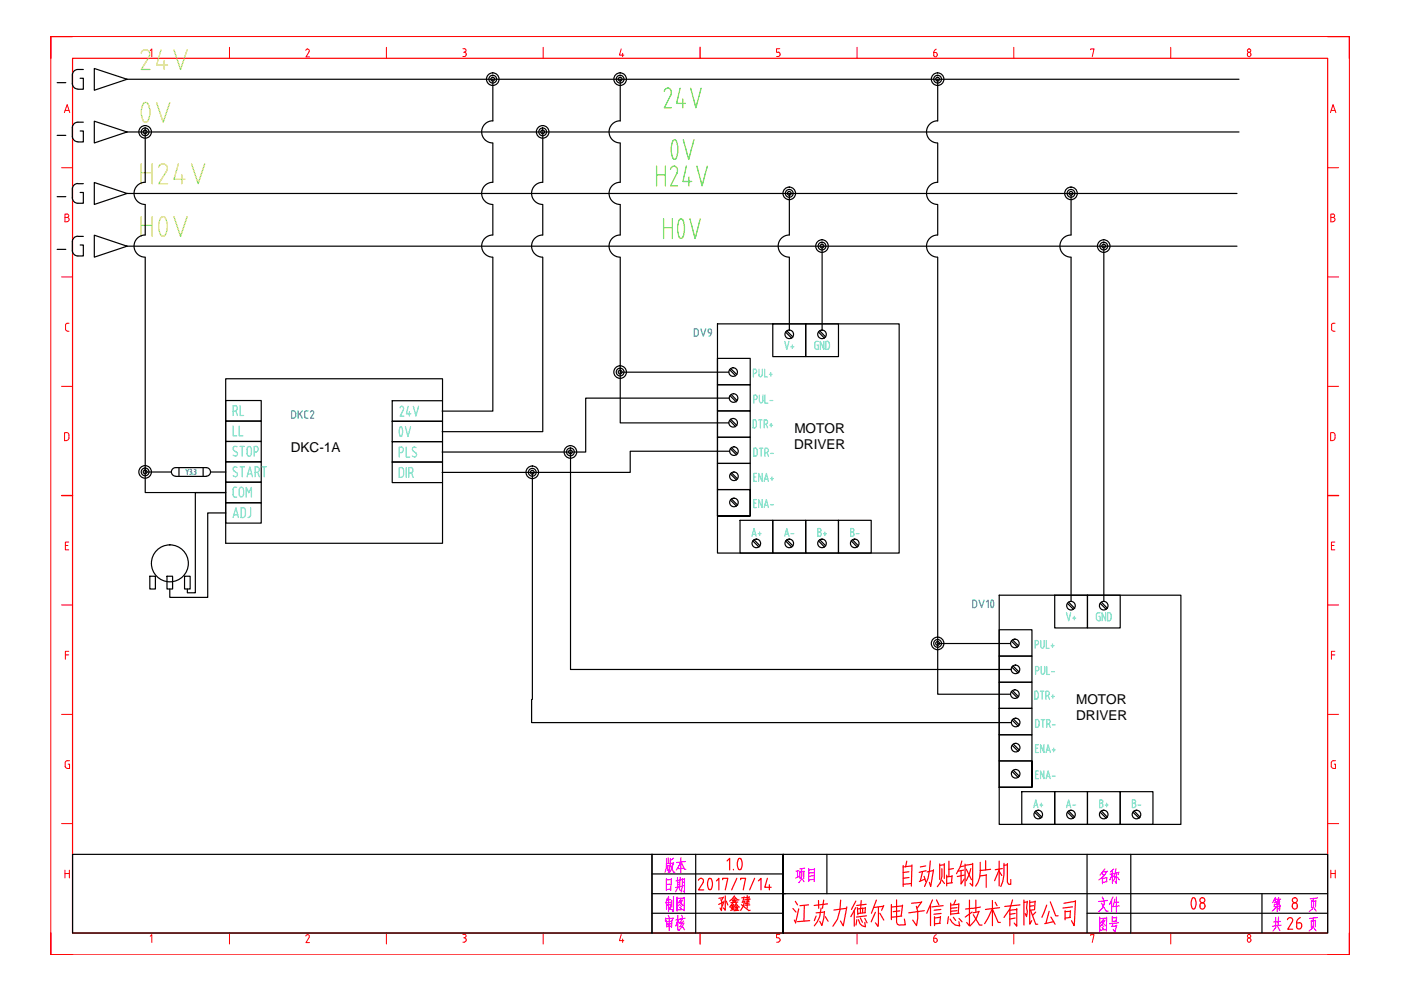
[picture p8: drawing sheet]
<svg xmlns="http://www.w3.org/2000/svg" width="297mm" height="210mm" viewBox="0 0 297 210" stroke-linecap="round" stroke-linejoin="round" font-family="sans-serif">
<defs><g id="words">
<g font-size="2.9">
<text x="61.7" y="95.8">DKC-1A</text>
<text x="168.4" y="95.2">DRIVER</text>
<text x="168.4" y="91.7">MOTOR</text>
<text x="228.1" y="149.3">MOTOR</text>
<text x="228.1" y="152.7">DRIVER</text>
</g>
</g></defs>
<!-- layer: AE_BOR -->
<path d="M15.4 7.7h-4.6v4.7M148.4 10v2.4M281.5 7.7h4.6v4.7M13.1 105.1h2.3M281.5 105.1h2.3M10.8 197.8v4.6h4.6M148.4 197.8v2.4M286.1 197.8v4.6h-4.6" fill="none" stroke="#f00" stroke-width=".3"/>
<path d="M15.4 12.4h266.1v185.4h-266.1z" fill="none" stroke="#f00" stroke-width=".25"/>
<g fill="none" stroke="#f00" stroke-width=".21">
<path d="M10.8 7.7h275.3v194.7h-275.3zM31.8 10.8l.4-.4v1.6M48.7 10v2.4M64.8 10.7a.38 .38 0 0 1 .6-.3 .38 .38 0 0 1 .1 .6M65.5 11l-.6 1.1h.7M81.9 10v2.4M98.1 10.3h.4a.36 .36 0 0 1 .3 .4 .36 .36 0 0 1-.3 .3l.3 .4M98.3 11.1h.2M98.8 11.6l-.2 .3-.5 .1M98.9 11.4v.2M115.2 10v2.4M131.7 10.4l-.4 1.3h1"/>
<path d="M132 11.3v.7M165 11l.4 .4M165.3 10.3h-.7v.8h.4M165.4 11.6l-.2 .3-.6 .1M165.4 11.4v.2M181.7 10v2.4M198 11.1v.6a.36 .36 0 0 0 .3 .4 .36 .36 0 0 0 .4-.4M198 11.1l.5 .1 .2 .3M198.5 10.4l-.4 .3-.1 .4M198.7 11.5v.2M214.9 10v2.4M231.2 10.5v-.1h.8l-.4 1.6"/>
<path d="M248.2 10v2.4M265.2 11.5a.36 .36 0 0 0-.4-.4 .36 .36 0 0 0-.3 .4 .41 .41 0 0 0 .1 .4 .41 .41 0 0 0 .4 .1l.2-.3M265.2 11.5v.2M13.1 35.6h2.3M13.6 23.9l.6-1.7 .6 1.7M13.8 23.4h.8M281.5 35.6h2.3M282.1 23.9l.5-1.7 .6 1.7M282.3 23.4h.8M13.1 58.7h2.3M13.8 46.1h.4M14.2 45.4a.36 .36 0 0 1 .4 .3 .36 .36 0 0 1-.4 .4 .44 .44 0 0 1 .5 .4 .44 .44 0 0 1-.5 .5"/>
<path d="M14.2 45.4h-.4v1.6h.4M281.5 58.7h2.3M282.2 45.4h.4a.36 .36 0 0 1 .4 .4 .36 .36 0 0 1-.4 .3 .44 .44 0 0 1 .5 .4 .44 .44 0 0 1-.5 .5h-.4zM282.2 46.1h.4M14.3 70.2h.3M14.6 68.5l-.5 .1-.2 .4 .1 1 .3 .2M282.3 69.8l.4 .4M282.3 69v.8M282.7 68.5l-.4 .4M282.7 70.2h.4M282.7 68.5h.4M13.1 81.9h2.3"/>
<path d="M14.1 91.7l.3 .1a1.15 1.15 0 0 1 0 1.5l-.3 .1M14.1 91.7h-.4v1.7h.4M281.5 81.9h2.3M282.5 91.7l.3 .1a1.15 1.15 0 0 1 0 1.5l-.3 .1M282.5 91.7h-.4v1.7h.4M13.9 115.7h.5M14.6 114.9h-.7v1.7h.7M282.3 115.7h.5M283 114.9h-.7v1.7h.7M13.1 128.3h2.3M13.9 138.9h.7M14.6 138.1h-.7v1.7"/>
<path d="M281.5 128.3h2.3M282.3 138.9h.7M283 138.1h-.7v1.7M13.1 151.5h2.3M281.5 151.5h2.3M13.1 174.6h2.3M13.8 161.8l.1 .9 .4 .2M14.4 162h.3v.9h-.4M14.7 161.3l-.7 .1-.2 .3M281.5 174.6h2.3M282.3 161.8v.9l.4 .2M282.7 161.3l-.4 .2v.2"/>
<path d="M282.7 161.3h.4M282.9 162h.2v.9h-.4M13.8 184.5v1.6M13.8 185.2h.9M14.7 184.5v1.6M31.8 198.5l.4-.3v1.6M48.7 197.8v2.4M64.8 198.5l.1-.2a.37 .37 0 0 1 .5-.1 .37 .37 0 0 1 .1 .5M65.5 198.8l-.6 1.1h.7M81.9 197.8v2.4M98.1 198.1h.4M98.1 199.8h.4"/>
<path d="M98.3 198.8h.2M98.5 198.1a.36 .36 0 0 1 .3 .3 .36 .36 0 0 1-.3 .4M98.5 198.8l.3 .4M98.8 199.4l-.3 .3M98.9 199.2v.2M115.2 197.8v2.4M131.7 198.2l-.4 1.2h1M132 199.1v.7M164.6 199.8h.4M165.3 198.1h-.7v.7l.6 .1 .2 .3M165.4 199.4l-.4 .3M165.4 199.2v.2"/>
<path d="M181.7 197.8v2.4M198.5 198.2l-.4 .3-.1 .4M198.7 199.3l-.2-.4h-.5v.6a.36 .36 0 0 0 .3 .3 .36 .36 0 0 0 .4-.3M198.7 199.3v.2M214.9 197.8v2.4M231.2 198.3v-.1h.8l-.4 1.6M248.2 197.8v2.4M264.5 199.4a.36 .36 0 0 0 .3 .4 .36 .36 0 0 0 .4-.4M265.2 199.2a.38 .38 0 0 0-.5-.3 .38 .38 0 0 0-.2 .5M265.2 199.3v.1M282.2 185.2h.9M282.2 184.5v1.6"/>
<path d="M283.1 184.5v1.6"/>
<circle cx="264.8" cy="10.7" r=".36"/>
<circle cx="264.8" cy="198.5" r=".36"/>
</g>
<!-- layer: 0 -->
<g fill="none" stroke="#000" stroke-width=".25">
<path d="M15.4 181.1h122.8v16.7h-122.8zM138.2 181.1h143.3v16.7h-143.3zM138.2 193.6h27.8M138.2 189.5h143.3M138.2 185.3h27.8M147.5 195.9h.1M147.5 181.1v16.7M166 181.1v16.7M175.3 181.1v8.4M230.5 193.6h51M230.5 181.1v16.7M239.7 181.1v16.7"/>
<path d="M267.6 189.5v8.3"/>
</g>
<g fill="none" stroke="#f0f" stroke-width=".25">
<path d="M141.2 194.6l-.1 .7M141.3 186.3v2.5M141.3 182v1.9l-.3 1.1M141.3 191.7v1.1M141.3 195.2l.1 1.4M141.5 190.4l-.3 .9M141.6 183.6h-.3M141.6 183.5v1.1M141.7 181.9v1.1M141.7 194.1l.2 .5M141.7 190.1v3.1M141.9 194.9v2.4"/>
<path d="M141.9 183l-.6 .1M142 187.5h-.7M142.1 182l-.2 2.5-.2 .5M142.2 190.8l-.8 .1M142.2 191.7l-.1 1.1-.2-.3M142.2 191.8l-.9 .1M142.2 183.5l.6 1.4h.3M142.2 188.5l-.9 .1M142.3 195.9h-.9M142.3 186.5l-1 .1M142.3 191.3l-1.2 .1M142.3 186.3l-.1 2.5"/>
<path d="M142.4 196.3l-1 .1M142.4 190.8v1.6M142.4 195.3l-1.1 .2M142.5 195.2l-.1 1.4M142.7 194.7l-1.5 .1M142.7 194.6l-.2 .5M142.8 183l-.7 .1M142.8 190.1v3.2l-.4-.5M142.8 182.9l-.5 1.7-.4 .4M142.8 181.9l-.7 .6M143.6 193l1.4-.2v.2M143.6 190.2v3"/>
<path d="M143.7 186.1v1.9M143.7 188.3l-.5 .8M143.7 194.1v3.2M143.7 195l-.4 1.4M143.7 195.2l.4 .5M144 188.3l.2 .5M144.1 187.1l-.4 .1M144.1 187.5l-.4 .1M144.1 191.2l.7 .8 .2-.1M144.1 192.4l.4 .3M144.1 194.9l-.8 .2M144.2 186l-.1 2"/>
<path d="M144.2 191.9l.3 .3M144.3 182.8l-.9 1.7M144.4 190.7l-.6 .8M144.4 181.8v3.2M144.5 182.8l.6 1.5h.3M144.5 186.6l-1.2 .2M144.5 188l-1.2 .2M144.5 194.1l.2 .5M144.6 191h-.4M144.6 194.9l-.4 .8M144.7 196.4l.4 .7M144.7 186.3v1.6"/>
<path d="M144.7 190.8l-.5 .9-.5 .5M144.8 195.5l-.6 .2M144.8 184.1l-.9 .1M145 195.2l-.9 1.3M145 195.7l-1.1 1.6M145 187.7l-.3 .2-.3 1.3M145 187l-.3 .1M145.1 190.2l-.1 2.9M145.1 190.4l-1.5 .1M145.1 186.3v2.9l-.3-.3M145.1 186.4h-.4M145.3 194.7l-1.2 .2"/>
<path d="M145.3 182.7l-1.9 .2M169.1 184.7v1.3M169.3 184.6l-.5 .1M169.6 185.8l-.9 .4M169.6 184.7v1.6M170 185.1l-.2 1.5-.5 .6M170 184.2l-.1 .7M170 186.3l.5 .6M170.4 184.8l-.8 .1M170.4 184.7v1.6M170.6 184.1l-1 .1M171.5 184.2v2.7"/>
<path d="M172.5 185.7l-1 .1M172.5 185l-1 .1M172.6 186.4l-1.1 .2M172.7 184.3l-1.2 .1M172.7 184.2l-.1 2.7M233.1 197.3v-2.8v3M233.1 197.2l1.4-.1 .1 .2M233.5 191.5l1 1.7h.5M233.7 195.5l.7 .8 .1-.1M233.7 185.1l.2 .5M233.7 196.6l.3 .4M233.7 190.2l.3 .6"/>
<path d="M233.7 186v1.4M233.8 196.2l.2 .3M233.9 194.9l-.5 .8M234.2 191a2.82 2.82 0 0 1-1.3 2.4M234.2 195.2l-.5 .1M234.2 184.2l-1 1.3M234.3 195.1l-.6 .9-.5 .4M234.6 194.5v2.9M234.6 184.8l-.8 .1M234.6 186.1l-.9 .2M234.6 194.6l-1.5 .2M234.7 186.9l-1 .2"/>
<path d="M234.7 186.1l-.1 .8M234.8 184.7l-.6 .9-1.2 1M234.8 190.9l-1.8 .2M235.7 190.8v2.5M235.8 194.4v1.1M235.9 185.3l-.6 1.3M235.9 185.5l.3 .4M235.9 184.6v2.7M235.9 195.8l-.1 .6M236 190.2l-.8 1.6M236.1 184.2l-.6 .7M236.2 185.2l-.9 .1"/>
<path d="M236.4 190.6l-.4 1.4M236.5 185.9l-.4 .9M236.6 184.2l-.3 1.5M236.7 185.3v2l-.3-.4M236.7 194.6h-.9M236.7 190.2v3.2M236.7 194.4v.9M236.7 195.3l-.9 .1M236.7 196.3l-1 .1M236.8 196.2l-.4 1.5-.4-.6M237 186l.3 .6M237.1 195.7l-1.8 .1"/>
<path d="M237.2 185l-.7 .1M237.2 191.3h-.9M237.3 184.9l-.3 .6M237.3 192.1l-1.4 .1M270.2 191.6v.6l1.2-.1M270.3 190.7l.2 .5M270.4 190.3l-.6 1.1M270.5 194.5v1.8M270.6 196.6l-.7 .8M270.8 192.2l-1.1 1M270.8 190.6l-.6 .1M270.8 191.3v2"/>
<path d="M270.9 196.5l.5 .8M271 190.7l.3 .5M271.1 194.4l-.2 1.9M271.1 190.3l-.3 .9M271.2 191.3h-1M271.2 191.2v.5l-1 .1M271.5 191.9l-.2 1.1-.2-.4M271.5 195.4l-1.5 .1M271.5 190.6l-.6 .1M271.6 196.2l-1.8 .2M278 195.2v1.4M278.1 191v1.4"/>
<path d="M278.4 196.6l.6 .8M278.5 195.5l-.1 .8-.3 .6-.5 .5M278.5 194.6l-.2 .7M278.5 191.4v.8l-.3 .5-.6 .6M278.5 190.5l-.1 .6M278.5 192.4l.6 .8M278.9 195.2l-.9 .1M278.9 195.1v1.4M279 191.1h-.9M279 190.9l-.1 1.4M279.3 194.6l-1.6 .1M279.3 190.4l-1.5 .2"/>
</g>
<g fill="none" stroke="#f00" stroke-width=".25">
<path d="M148.1 186.6a.54 .54 0 0 1 .7-.3 .54 .54 0 0 1 .3 .7M149.1 187.1l-1 1.6h1.1M150.3 186.4l.2-.2a1.63 1.63 0 0 1 0 2.4l-.2-.1a2.26 2.26 0 0 1 0-2.1zM151.9 186.8l.5-.6v2.5M152.7 192.5l.3 .6M152.8 190.8a4.1 4.1 0 0 1 .2 2.2M153.2 186.5v-.3h1.1l-.5 2.5M153.3 190.3l-.9 .2M153.3 191.3l-.9 .5M153.4 190.2l-.4 .7M153.5 191.1l-.3 1M153.8 189.9v3.1l-.5-.5"/>
<path d="M154 191.1l.3 .8M154.1 182.5l.6-.5v2.4M155 192.5l.2 .3M155.3 191.6l.3 .3M155.3 192v.9M155.4 191.4l-.7 .9M155.4 191l.1 .3M155.5 184.3v.1M155.5 191.9l-.5 .1M155.5 192.4l-.1 .4M155.6 192.2l-.7 .2M155.6 192.7l-.7 .3"/>
<path d="M155.7 190.1l.7 .7h.3M155.7 190.6v.7M155.7 189.9l-1 1.2M155.8 192.7l.1 .3M156 190.5l-.6 .1M156.1 190.9l-.2 .4M156.1 191.6l.5 .7h.2M156.1 191.5l-.4 .7M156.1 192.1v.9M156.1 190.8l-.8 .2M156.2 186.2l-1.1 2.5M156.3 192.1h-.5"/>
<path d="M156.4 192.6l-.1 .4M156.4 192.4h-.6M156.4 191.3l-1.4 .1M156.6 184.3a2.07 2.07 0 0 1 .1-2.3l.4 .1a2.26 2.26 0 0 1 0 2.2M156.6 184.3l.2 .1 .3-.1M156.6 193l-1 .1M157 186.5v-.3h1.1l-.5 2.5M157.2 191.8l1.5 1.2M157.7 190.3l-.5 .1M157.8 190.2l-.3 1.1M157.8 191.2l-.5 .1M157.9 191.1l-.3 1.1-.6 .8"/>
<path d="M158.4 189.9v2.6M158.8 190.2l-.8 .1M158.8 191.1l-.7 .2M158.8 191.5l-.8 .1M158.8 190.1l-.1 1M159 191.9h-1.1M159.1 190.6l-1.2 .2M159.1 193l-.4 .1M160 186.2l-1.1 2.5M160.8 186.8l.5-.6v2.5M162.7 186.2l-.5 1.9h1.3M163.1 187.6v1.1"/>
<path d="M168.1 192.6l.7 .8M168.4 195.1l.3 .5M168.6 191.1l.5 .8M169.3 192.7l-.6 3M170.5 192l-.1 3.3M171.4 191.9l-1.8 .1M171.7 195.2l-2.6 .2M173 194.2l-.4 1M173.5 190.9l.1 1.7M174.1 192.5l-.3 1.9-.5 1.1-.7 .8M174.6 190.8l-.2 1.8M174.8 193.4l-1.8 .1"/>
<path d="M174.8 193.3l-.5 2.9-.5-.9M175 194.4l.6 .9M175.4 191.6l-2.8 .4M178.2 190.8l-.1 2.2-.5 1.9-1 1.5M179.5 192.6l-2.7 .4M179.5 192.3l-.7 4-.6-1M181.1 193.1v3.3M181.5 191.1l-1 1.7M181.5 192.4l-1.1 2M181.7 195l-.2 1.1M181.8 192.4l.1 1.6M182 195l.3 .9 .5 .4 .7 .2-.1-.9"/>
<path d="M182.4 192.7v.8M182.4 194.6l.5 .9M182.6 190.9l-.1 1.7M182.9 192.6v.9M183.4 194.7l.4 1M183.4 192.5l-1.5 .2M183.5 192.4l-.1 1.1M183.5 193.5l-1.6 .2M183.7 191.7l-2.1 .3M183.7 194.2l-2.1 .2M185.6 193.4l-.9 2.1M185.8 190.8l-1 2.8"/>
<path d="M186.2 192.3v4.1l-.6-.7M186.5 193.6l.9 1.5M187.3 192.2l-2 .2M187.4 192l-.5 1M189 191.8v3.2M190.1 190.8v4.7l.2 .5 .3 .1h1.4l-.3-1.2M190.8 193.1l-1.4 .2M191.2 194.2l-2.2 .3M191.3 192.1l-2.3 .2M191.4 191.9l-.3 2.3M191.5 183.5v4.5M192.2 182.6l-.2 1.2"/>
<path d="M192.7 186.1l-1.2 .1M192.7 184.8l-1.2 .2M193.2 187.3l-1.7 .2M193.3 183.6l-1.8 .2M193.4 183.4l-.2 4.5M194.3 192.2l.3 1.1v1.3l-.3 1.7-.8-1.2M195.4 191.3l-2.1 .2M195.4 191.2l-.9 1.4M195.6 184.8l-.5 2M195.9 185.8l.4 1.1M196 193.1l-3.3 .4M196.1 186.4l-1.2 .5"/>
<path d="M196.3 183.6l-1.2 .2M196.4 184.6l-1.5 .4M197.2 182.5l-.4 3.7-.8 1.8M197.3 192v4.3M197.7 190.8l-1.2 2.8M197.9 184.6l-1.3 .3M197.9 184.4l-.6 3.6-.3-.9M198.1 194.4v1.9M198.6 190.8l.5 1.1M199.2 183.2v3.3M199.4 195.7l-1.3 .2M199.4 194.5l-1.3 .1"/>
<path d="M199.4 187.2l-.7 .8M199.4 194.3l-.2 1.4M199.5 192.8l-1.5 .2M199.5 193.7l-1.5 .1M199.7 184.2v1.6l-.3 1.4M199.7 186.6l.6 .7M200 192l-2.4 .3M200.2 183.1v3.2M200.2 183.3l-1 .2M200.7 185.5v2.3M201.1 194.4l-.2 1.4M201.2 182.6v3.2"/>
<path d="M201.4 194.9l.5 .7 .6 .5 1 .2-.2-.9M201.6 191.5v2.5M201.8 185.8l-1.1 .1M201.9 185.6l-.2 1.6M201.9 187.2l-1.2 .1M202.1 194.5l.5 .7M202.2 184.2l-1 .1M202.6 190.8l-.4 1M202.9 192.4l-1.3 .2M202.9 193.1l-1.3 .1M203.2 191.7l-1.6 .2M203.3 191.6l-.1 2"/>
<path d="M203.3 193.6l-1.7 .2M203.3 194.7l.7 .8M203.8 184.6v2.9l.6-1.1M203.9 182.5l-.3 1.3-.8 1.5M204.3 184.5l-1.1 .2M204.4 183.6l-.8 .2M204.4 185.5l-1.4 .3M204.6 183.2v4.6M204.9 184.3l1.1 2.2M205.5 190.8v5.5l-.6-.7M205.8 184.2l-.3 1.2-.6 1.3M206.1 192.6l-1.4 .1"/>
<path d="M206.1 193.4l-1.4 1M206.2 183v4.9l-.5-.6M206.2 183.2l-1.6 .3M206.3 193.9l1.4 2.2h.5M206.9 190.8v2.6M207.5 193.3l-1.2 .2M207.6 193.2l-.6 1.4-1.3 1.7M207.8 182.8a6.7 6.7 0 0 1-.9 5.1M207.9 192.3l-1.7 .3M209 182.5v1.9M209.1 185.5l-1.3 .2M209.1 185.4v2.7"/>
<path d="M210 184.3l-2.2 .3M210.3 192.8l-1.5 3M210.4 190.9v5.4M210.5 192.8l1.1 2.8h.5M211 191.3l.4 .7M211.9 184.4l-1 2.3M211.9 184.7l.5 .9M211.9 182.6v5.2M211.9 192.4l-3 .4M212.5 184.2l-1.5 .2M212.9 183v2.4l-.3 1.5-.4 1.1M213.6 183.1v3.9l.2 .5h.5v-1"/>
<path d="M213.6 183.3l-.7 .2M214.1 192.7v3.6M214.7 190.8l-.6 1.9-1.2 1.8M215.2 193.7l-1.1 .1M215.2 194.6l-1.1 .3M215.6 192.6v3.8l-.6-.7M215.6 192.8l-1.5 .2M216.3 191.9l-3.3 .3M217.1 190.8v5.3M217.8 191.1l-.2 1.4 .2 .8-.2 1.1-.2-.7M217.8 191.2l-.7 .1M218.3 190.9v5.1l.5-.8"/>
<path d="M218.5 193l1.1 3h.4M219.1 192l-.8 .2M219.5 191.1l-.2 1.8-1 .1M219.5 191.2l-1.2 .1M219.6 193.4l-.7 .7M221.9 191.9l-1 2.6M222.4 193.2l-.6 2.5M222.7 191.2l1.1 3h.5M222.8 194.4l.9 1.6M223.4 195.4l-1.9 .4M225.8 193.1v1.9M227 194.5l-1.2 .1"/>
<path d="M227 193.1l-.2 1.4M227 193.2l-1.2 .1M227.4 192.3l-2 .2M228 191l-.3 5.3-.5-1.1M228 191.1l-2.4 .4M252.8 190.5a2.26 2.26 0 0 0 0 2.1M252.8 190.5l.3-.2a1.63 1.63 0 0 1 0 2.4l-.3-.1M254.4 192.2a.53 .53 0 0 0 .5 .5 .53 .53 0 0 0 .6-.5M254.4 192v.2M255.5 192a.53 .53 0 0 0-.6-.6 .53 .53 0 0 0-.5 .6M255.5 192v.2M273.5 194.6l-.5 .4"/>
<path d="M273.5 194.6l.5 .2v.6M274 195.4l-1 1.6h1.1M274 192.2a.58 .58 0 0 1 .5-.8 .58 .58 0 0 1 .6 .8M274 192.2a.53 .53 0 0 0 .5 .5 .53 .53 0 0 0 .6-.5M274.9 196.4a.53 .53 0 0 0 .5 .6 .53 .53 0 0 0 .5-.6M275.7 194.6a1.25 1.25 0 0 0-.8 1.1M276 196.2l-.3-.5h-.8v.8M276 196.2v.3"/>
<circle cx="254.9" cy="190.9" r=".53"/>
<circle cx="274.5" cy="190.9" r=".53"/>
</g>
<!-- layer: SYMS -->
<g fill="none" stroke="#000" stroke-width=".25">
<path d="M20 14.5l6.9 2.3-6.9 2.3zM20 25.7l6.9 2.3-6.9 2.3zM20 38.7l6.9 2.3-6.9 2.3zM20 49.9l6.9 2.3-6.9 2.3zM152.1 68.7h38.5v48.6h-38.5zM152.1 76h7v5.6h-7zM154.7 78.4l1.3 1.3M154.9 78.1l1.3 1.3M163.8 68.7h7v6.9h-7zM166.6 70.4l1.3 1.3M166.8 70.1l1.3 1.4M170.8 68.7h7v6.9h-7z"/>
<path d="M173.5 70.4l1.3 1.3M173.8 70.1l1.3 1.4M37.9 99.1v1.9M43.1 99.1v1.9M47.9 84.9h7.5v4.4h-7.5zM47.9 89.3h7.5v4.3h-7.5zM47.9 93.6h7.5v4.3h-7.5zM47.9 97.9h7.5v4.3h-7.5zM83.2 85h10.6v4.3h-10.6zM83.2 89.3h10.6v4.3h-10.6zM83.2 93.6h10.6v4.4h-10.6zM83.2 98h10.6v4.3h-10.6z"/>
<path d="M93.8 85v-4.7h-45.9v34.9h45.9v-12.9M152.1 98.3h7v5.5h-7zM152.1 92.7h7v5.6h-7zM152.1 87.1h7v5.6h-7zM152.1 81.6h7v5.5h-7zM154.7 89.2l1.3 1.3M154.8 83.9l1.3 1.3M154.9 95.2l1.2 1.2M154.9 88.9l1.3 1.3M155 83.7l1.3 1.3M155.1 94.9l1.3 1.3M37.2 101a.91 .91 0 0 1-.9-.9 .91 .91 0 0 1 .9-1h6.5a.91 .91 0 0 1 .9 1 .91 .91 0 0 1-.9 .9"/>
<path d="M37.3 101h6.4M47.9 102.2h7.5v4.4h-7.5zM47.9 106.6h7.5v4.3h-7.5zM47.9 104.4h-6.5v21.3h-1.7v-.8M47.9 108.8h-3.9v17.9h-8v-1.8M154.9 100.5l1.2 1.3M154.9 106l1.2 1.3M155.1 100.2l1.3 1.4M155.1 105.8l1.3 1.3M156.9 110.3h6.9v7h-6.9zM159.1 103.8v5.6h-7h7v-5.6h-7v5.6M159.6 114.7l1.3 1.3"/>
<path d="M159.9 114.4l1.2 1.3M163.8 110.3h7v7h-7zM166.6 114.7l1.3 1.3M166.8 114.4l1.3 1.3M170.8 110.3h7v7h-7zM173.5 114.7l1.3 1.3M173.8 114.4l1.3 1.3M177.8 110.3h6.9v7h-6.9zM180.5 114.7l1.3 1.3M180.7 114.4l1.3 1.3M31.8 122.2h1.1v2.7h-1.1zM35.4 122.2h1.2v2.7h-1.2z"/>
<path d="M39.1 122.2h1.2v2.7h-1.2zM211.9 126.2h38.5v48.6h-38.5zM211.9 139.1h6.9v5.6h-6.9zM211.9 133.5h6.9v5.6h-6.9zM214.4 135.9l1.3 1.3M214.7 135.7l1.3 1.2M223.6 126.2h7v6.9h-7zM226.3 127.9l1.3 1.3M226.6 127.7l1.3 1.3M230.6 126.2h6.9v6.9h-6.9zM233.3 127.9l1.2 1.3M233.5 127.7l1.3 1.3"/>
<path d="M211.9 155.8h6.9v5.5h-6.9zM211.9 150.2h6.9v5.6h-6.9zM211.9 144.7h6.9v5.5h-6.9zM214.4 146.7l1.3 1.3M214.5 141.4l1.3 1.3M214.6 152.7l1.3 1.3M214.6 158l1.3 1.3M214.7 146.4l1.3 1.3M214.8 141.2l1.3 1.3M214.9 152.4l1.2 1.3M214.9 157.8l1.2 1.2M214.6 163.6l1.3 1.2"/>
<path d="M214.9 163.3l1.2 1.3M216.6 167.9h7v6.9h-7zM218.8 161.3v5.6h-6.9h6.9v-5.6h-6.9v5.6M219.3 172.2l1.4 1.3M219.6 172l1.3 1.3M223.6 167.9h7v6.9h-7zM226.3 172.2l1.3 1.3M226.6 172l1.3 1.3M230.6 167.9h6.9v6.9h-6.9zM233.3 172.2l1.2 1.3M233.5 172l1.3 1.3M237.5 167.9h6.9v6.9h-6.9z"/>
<path d="M240.2 172.2l1.3 1.3M240.5 172l1.2 1.3"/>
<circle cx="104.5" cy="16.8" r="1.33"/>
<circle cx="104.5" cy="16.8" r=".83"/>
<circle cx="104.5" cy="16.8" r=".4"/>
<circle cx="131.5" cy="16.8" r="1.33"/>
<circle cx="131.5" cy="16.8" r=".83"/>
<circle cx="131.5" cy="16.8" r=".4"/>
<circle cx="198.8" cy="16.8" r="1.33"/>
<circle cx="198.8" cy="16.8" r=".83"/>
<circle cx="198.8" cy="16.8" r=".4"/>
<circle cx="30.8" cy="28" r="1.33"/>
<circle cx="30.8" cy="28" r=".83"/>
<circle cx="30.8" cy="28" r=".4"/>
<circle cx="115.1" cy="28" r="1.33"/>
<circle cx="115.1" cy="28" r=".83"/>
<circle cx="115.1" cy="28" r=".4"/>
<circle cx="167.3" cy="41" r="1.33"/>
<circle cx="167.3" cy="41" r=".83"/>
<circle cx="167.3" cy="41" r=".4"/>
<circle cx="174.3" cy="52.2" r="1.33"/>
<circle cx="174.3" cy="52.2" r=".83"/>
<circle cx="174.3" cy="52.2" r=".4"/>
<circle cx="227.1" cy="41" r="1.33"/>
<circle cx="227.1" cy="41" r=".83"/>
<circle cx="227.1" cy="41" r=".4"/>
<circle cx="234" cy="52.2" r="1.33"/>
<circle cx="234" cy="52.2" r=".83"/>
<circle cx="234" cy="52.2" r=".4"/>
<circle cx="131.5" cy="78.9" r="1.33"/>
<circle cx="131.5" cy="78.9" r=".83"/>
<circle cx="131.5" cy="78.9" r=".4"/>
<circle cx="155.4" cy="78.9" r=".91"/>
<circle cx="167.3" cy="70.9" r=".91"/>
<circle cx="174.3" cy="70.9" r=".91"/>
<circle cx="120.9" cy="95.8" r="1.33"/>
<circle cx="120.9" cy="95.8" r=".83"/>
<circle cx="120.9" cy="95.8" r=".4"/>
<circle cx="155.4" cy="89.6" r=".91"/>
<circle cx="155.5" cy="84.4" r=".91"/>
<circle cx="155.6" cy="95.7" r=".91"/>
<circle cx="30.8" cy="100.1" r="1.33"/>
<circle cx="30.8" cy="100.1" r=".83"/>
<circle cx="30.8" cy="100.1" r=".4"/>
<circle cx="36" cy="119.4" r="3.9"/>
<circle cx="112.9" cy="100.1" r="1.33"/>
<circle cx="112.9" cy="100.1" r=".83"/>
<circle cx="112.9" cy="100.1" r=".4"/>
<circle cx="155.6" cy="101" r=".91"/>
<circle cx="155.6" cy="106.5" r=".91"/>
<circle cx="160.4" cy="115.2" r=".91"/>
<circle cx="167.3" cy="115.2" r=".91"/>
<circle cx="174.3" cy="115.2" r=".91"/>
<circle cx="181.2" cy="115.2" r=".91"/>
<circle cx="198.8" cy="136.4" r="1.33"/>
<circle cx="198.8" cy="136.4" r=".83"/>
<circle cx="198.8" cy="136.4" r=".4"/>
<circle cx="215.2" cy="136.4" r=".91"/>
<circle cx="227.1" cy="128.4" r=".91"/>
<circle cx="234" cy="128.4" r=".91"/>
<circle cx="215.2" cy="147.2" r=".91"/>
<circle cx="215.3" cy="141.9" r=".91"/>
<circle cx="215.3" cy="153.2" r=".91"/>
<circle cx="215.3" cy="158.5" r=".91"/>
<circle cx="215.3" cy="164.1" r=".91"/>
<circle cx="220.1" cy="172.7" r=".91"/>
<circle cx="227.1" cy="172.7" r=".91"/>
<circle cx="234" cy="172.7" r=".91"/>
<circle cx="241" cy="172.7" r=".91"/>
</g>
<!-- layer: TAGS -->
<g fill="none" stroke="#007fff" stroke-width=".25">
<path d="M147.2 69.7l.6 .1a1.06 1.06 0 0 1 0 1.4l-.6 .1zM148.6 69.7l.5 1.6 .5-1.6M150.1 70.1a.36 .36 0 0 1 .4-.4 .36 .36 0 0 1 .3 .4M150.1 70.3l.4 .3M150.2 70.1v.2M150.5 70.6h.3M150.8 70.1a.98 .98 0 0 1-.5 1.2M39.4 99.5l.3 .6 .3-.6M40.3 99.5l.3 .3-.2 .2M40.4 100h.1M40.4 100l.2 .2M41.2 99.5h.2"/>
<path d="M41.3 100h.1M41.4 99.5l.1 .3-.1 .2 .1 .4M62.2 87.1h.2l.3 .5M62.2 87.1h-.4v1.6h.4M62.7 88.2l-.3 .4-.2 .1M62.7 87.6v.6M63.2 87.1v1.6M63.6 87.7l.5 1M64.1 87.1l-.9 1M64.6 88.3l.2 .3 .5 .1M64.6 87.5v.8M65 87.1l-.4 .4"/>
<path d="M65 87.1h.3M66.2 87.1a.36 .36 0 0 1 .3 .5M66.2 87.1l-.4 .3M66.5 87.7l-.7 1h.7M39.7 100.1v.5M40.6 100.4l-.3 .2M40.7 100.2v.2M40.9 100.5v.1M41.2 100.6h.2M41.5 100.4l-.1 .2M206.6 127.3l.4 .2 .1 .9M206.6 127.3h-.4v1.5h.4"/>
<path d="M207.1 128.3l-.3 .5h-.2M207.6 127.3l.5 1.5 .5-1.5M209.1 127.6l.4-.3v1.5M210.2 127.3h.3M210.2 127.3a1.46 1.46 0 0 0 0 1.4M210.5 127.3a1.08 1.08 0 0 1-.2 1.5l-.1-.1"/>
</g>
<!-- layer: TERMS -->
<g fill="none" stroke="#6eddc1" stroke-width=".25">
<path d="M159.7 79.2h.4a.46 .46 0 0 0 .3-.5 .46 .46 0 0 0-.3-.4h-.4v1.6M160.9 79.4l.3 .5 .4-.5M160.9 78.3v1.2M161.6 78.3v1.2M162.1 78.3v1.6h.6M163.1 79.4h.6M163.4 79v.8M166.4 72.4l.4 1.7 .5-1.7M167.7 73.5h.6M168 73.2v.7M172.7 73.6l.4 .4M172.7 72.9v.7"/>
<path d="M173.2 73.2h.3v.9h-.4M173.5 72.4l-.6 .1-.2 .3M174.7 72.4v1.7l-.8-1.7v1.7M175.4 72.3l.2 .1 .2 .5M175.4 72.4h-.3v1.7l.5-.1 .2-.4M175.9 72.9v.7M49.4 90.3v2.1h.8M49.4 96.5l.6 .2M49.6 95.5l.5 .4M49.6 99.9l.5 .3M49.8 94.7l-.4 .3 .2 .5M49.8 94.6l.4 .1"/>
<path d="M49.9 86a.59 .59 0 0 1 .4 .6 .59 .59 0 0 1-.4 .5l-.5 .1M49.9 86h-.5v2.1M50 87.2l.3 .9M50.2 95.8l.1 .5-.3 .4M50.2 99.1a.48 .48 0 0 0-.7 0 .48 .48 0 0 0 .1 .7M50.7 90.3v2.1h.8M50.9 86v2.1h.8M50.9 94.7h.9M50.9 99h.9M51.4 94.7v2M51.4 99v2.1M52.4 96.2v.2l.4 .3 .4-.3 .1-.2"/>
<path d="M53.3 95.2l-.3-.5h-.4l-.2 .5v1M53.3 95.3v.9M53.9 95.8h.4M54.3 95.8a.59 .59 0 0 0 .5-.6 .59 .59 0 0 0-.5-.5h-.4v2M55.6 99h.9M56 99v2.1M84.6 96h.5M84.9 90.5h.1a1.66 1.66 0 0 1 0 2 1.82 1.82 0 0 1-.1-2zM85 99.1a.6 .6 0 0 1 .6 .7v.8M85.1 99.1h-.5v2.1h.5M85.1 94.8a.59 .59 0 0 1 .4 .6 .59 .59 0 0 1-.4 .5M85.1 94.8h-.5v2.1"/>
<path d="M85.2 86.1l.3 .3v.4M85.2 86.1l-.4 .4M85.5 86.9l-.6 1.3h.7M86 90.5l.5 2 .6-2M86.1 94.8v2.1h.8M86.1 99.1v2.1M86.5 86.1l-.3 1.7h.9M86.8 87.3v.9M87.4 96.7l.6 .2M87.6 86.1l.6 2.1 .5-2.1M87.6 95.7l.7 .6-.1 .4-.2 .2M88.2 94.9a.47 .47 0 0 0-.7 0 .47 .47 0 0 0 .1 .7"/>
<path d="M159.8 84.7h.4M160 89l.2 .1a1.14 1.14 0 0 1-.2 1.6h-.3v-1.7h.3M160.1 95l.2 .1 .2 .4M160.2 95h-.4v1.7h.4M160.2 84.7a.46 .46 0 0 0 .3-.5 .46 .46 0 0 0-.3-.4h-.4v1.7M160.5 95.5v1l-.4 .2M160.8 89h.8M161 85l.4 .4 .3-.4M161 83.8v1.2M161 95h.7M161.2 89v1.7M161.4 95v1.7"/>
<path d="M161.8 83.8v1.2M162 90h.4M162.2 83.8v1.7h.6M162.2 96h.4M162.4 89.9a.46 .46 0 0 0 .3-.4 .46 .46 0 0 0-.3-.5h-.4v1.7M162.4 90l.3 .7M162.6 95.9a.46 .46 0 0 0 .3-.4 .46 .46 0 0 0-.3-.5h-.4v1.7M162.6 96l.3 .7M163.2 90.2h.6M163.3 84.9h.5M163.4 96.1h.6M163.5 89.8v.7"/>
<path d="M49.4 109.7l.6-2 .6 2M49.4 100.9l.6 .2M49.6 109.2h.8M49.8 103.3l-.2 .1a2.11 2.11 0 0 0-.1 1.7l.1 .2 .6 .1M49.8 103.3h.4M50.2 100.2l.1 .5-.3 .3M50.7 104.8l.1 .3 .4 .3 .4-.3v-.3M51.5 107.6a.61 .61 0 0 1 .5 .7v.8a.6 .6 0 0 1-.5 .6h-.4v-2h.4M51.6 103.9l-.2-.5h-.5l-.2 .5v.9M51.7 103.9v.9M52.2 105.4v-2.1l.6 1.2 .5-1.2v2.1M52.4 101.1l.6-2.1 .5 2.1"/>
<path d="M52.5 100.5h.9M52.6 109.7h.2M53.1 109.2l-.4 .5M53.1 107.7v1.6M54.1 100.2h.4M54.5 100.1a.59 .59 0 0 0 .5-.5 .59 .59 0 0 0-.5-.6h-.4v2.1M54.6 100.2l.4 .9M85.6 100.6a.6 .6 0 0 1-.6 .6M86.7 100.3h.4M87.1 100.2a.57 .57 0 0 0 .5-.5 .57 .57 0 0 0-.5-.6h-.4v2.1M87.3 100.3l.3 .9M159.4 113.7l.5-1.6 .4 1.6"/>
<path d="M159.6 113.3h.6M159.8 101.1h.4M159.8 106.7h.4M160.4 100.4h-.6v1.7h.6M160.4 105.9h-.6v1.7h.6M160.8 113.2h.5M161.1 112.8v.7M161.6 100.4v1.7l-.8-1.7v1.7M161.6 105.9v1.7l-.8-1.7v1.7M162 102.1l.5-1.7 .4 1.7M162 107.6l.5-1.7 .4 1.7M162.2 101.6h.6"/>
<path d="M162.2 107.1h.6M163.4 101.5h.6M163.4 107h.6M163.7 101.1v.8M166.4 113.7l.4-1.6 .5 1.6M166.5 113.3h.6M167.7 113.2h.6M173.4 112.8h.4M173.8 112.1a.39 .39 0 0 1 .3 .3 .39 .39 0 0 1-.3 .4 .45 .45 0 0 1 .3 .5 .45 .45 0 0 1-.3 .4M173.8 112.1h-.4v1.6h.4M174.6 113.2h.6M174.9 112.8v.7"/>
<path d="M180.4 112.8h.3M180.7 112.1a.39 .39 0 0 1 .3 .3 .39 .39 0 0 1-.3 .4 .45 .45 0 0 1 .4 .5 .45 .45 0 0 1-.4 .4M180.7 112.1h-.3v1.6h.3M181.5 113.2h.6M219.5 136.7h.4M219.8 135.8a.45 .45 0 0 1 .4 .4 .45 .45 0 0 1-.4 .5M219.9 135.8h-.4v1.7M220.7 135.8v1.4l.3 .2 .3-.2 .1-1.4M221.8 135.8v1.7h.6M222.9 136.9h.5M223.2 136.5v.8M226.1 129.9l.5 1.7 .4-1.7"/>
<path d="M227.5 131.1h.6M227.8 130.7v.7M233 130.7h.2v.9h-.4M233.2 129.9l-.6 .1a1.41 1.41 0 0 0 0 1.5l.2 .1M234.4 129.9v1.7l-.7-1.7v1.7M235.2 129.9l.2 .1 .2 .4M235.2 129.9h-.4v1.7h.4M235.6 131.1l-.2 .4-.2 .1M235.6 130.4v.7M219.6 142.2h.3M219.6 158.6h.4M219.7 146.5l.2 .1 .2 .4"/>
<path d="M219.7 146.6h-.3v1.7l.5-.1 .2-.2v-.9M219.9 152.5l.2 .1 .2 .5M219.9 152.6h-.3v1.6h.3M219.9 142.2a.46 .46 0 0 0 .4-.4 .46 .46 0 0 0-.4-.5h-.3v1.7M220.1 157.9h-.5v1.7h.5M220.3 153.7l-.2 .4-.2 .1M220.3 153.1v.6M220.6 146.6h.7M220.7 141.3l.1 1.4 .3 .3 .2-.1 .2-.4M220.7 152.6h.8M221 146.6v1.7M221.1 152.6v1.6"/>
<path d="M221.3 157.9v1.7l-.7-1.7v1.7M221.5 141.3v1.2M221.8 147.5h.3M221.8 159.6l.4-1.7 .5 1.7M221.9 141.3v1.7h.6M221.9 153.5h.4M221.9 159.1h.7M222.1 146.6a.45 .45 0 0 1 .4 .4 .45 .45 0 0 1-.4 .4M222.1 146.6h-.3v1.7M222.2 147.5l.3 .8M222.3 153.5a.46 .46 0 0 0 .3-.5 .46 .46 0 0 0-.3-.4h-.4v1.6M222.4 153.5l.3 .7"/>
<path d="M222.9 147.7h.6M223 142.4h.6M223.1 153.7h.6M223.1 159h.6M223.2 147.3v.7M223.4 158.6v.8M219.2 171.2l.4-1.6 .5 1.6M219.3 170.8h.6M219.6 164.2h.4M220.1 163.4h-.5v1.7h.5M220.5 170.7h.6M220.8 170.3v.8"/>
<path d="M221.3 163.4v1.7l-.7-1.7v1.7M221.8 165.1l.4-1.7 .5 1.7M221.9 164.6h.7M223.1 164.5h.6M226.1 171.2l.5-1.6 .4 1.6M226.2 170.8h.7M227.5 170.7h.6M233.1 170.3h.4M233.5 169.6a.36 .36 0 0 1 .3 .3 .36 .36 0 0 1-.3 .4 .45 .45 0 0 1 .4 .5 .45 .45 0 0 1-.4 .4M233.5 169.6h-.4v1.6h.4M234.3 170.7h.6M234.6 170.3v.8"/>
<path d="M240.1 170.3h.4M240.4 169.6a.36 .36 0 0 1 .4 .3 .36 .36 0 0 1-.4 .4 .45 .45 0 0 1 .4 .5 .45 .45 0 0 1-.4 .4M240.5 169.6h-.4v1.6h.4M241.3 170.7h.6"/>
</g>
<!-- layer: WIRES -->
<g fill="none" stroke="#000" stroke-width=".25">
<path d="M26.9 16.8h235.8M104.5 16.8v8.9M131.5 16.8v8.9M198.8 16.8v8.9M26.9 28h235.8M30.8 38.7a2.35 2.35 0 0 0-2.4 2.3 2.35 2.35 0 0 0 2.4 2.3M30.8 28v10.7M104.5 25.6a2.35 2.35 0 0 0-2.4 2.4 2.35 2.35 0 0 0 2.4 2.3M104.5 30.4v8.3a2.35 2.35 0 0 0-2.4 2.3 2.35 2.35 0 0 0 2.4 2.3M115.1 28v10.7a2.35 2.35 0 0 0-2.4 2.3 2.35 2.35 0 0 0 2.4 2.3M131.5 25.6a2.35 2.35 0 0 0-2.4 2.4 2.35 2.35 0 0 0 2.4 2.3M131.5 30.4v8.3a2.35 2.35 0 0 0-2.4 2.3 2.35 2.35 0 0 0 2.4 2.3"/>
<path d="M198.8 38.7a2.35 2.35 0 0 0-2.4 2.3 2.35 2.35 0 0 0 2.4 2.3M198.8 25.6a2.35 2.35 0 0 0-2.4 2.4 2.35 2.35 0 0 0 2.4 2.3M198.8 30.4v8.3M26.9 41h235.4M26.9 52.2h235.4M30.8 49.8a2.35 2.35 0 0 0-2.4 2.4 2.35 2.35 0 0 0 2.4 2.3M30.8 54.6v45.5h5.5M30.8 43.4v6.4M104.5 43.4v6.4a2.37 2.37 0 0 0-2.4 2.4 2.37 2.37 0 0 0 2.4 2.4v32.6h-10.8M115.1 43.4v6.4a2.37 2.37 0 0 0-2.4 2.4 2.37 2.37 0 0 0 2.4 2.4v36.9h-21.4M131.5 43.4v6.4a2.37 2.37 0 0 0-2.4 2.4 2.37 2.37 0 0 0 2.4 2.4v24.3h23M167.4 41l-.1 8.8a2.35 2.35 0 0 0-2.3 2.4 2.35 2.35 0 0 0 2.3 2.3l.1 15.5"/>
<path d="M174.3 52.2v17.8M198.8 49.8a2.35 2.35 0 0 0-2.4 2.4 2.35 2.35 0 0 0 2.4 2.3M198.8 54.6v81.8h15.5M198.8 43.4v6.4M227.1 41v8.8a2.35 2.35 0 0 0-2.4 2.4 2.35 2.35 0 0 0 2.4 2.3v73M234 52.2v75.3M131.5 78.9v10.8h23M121 95.8v46.1h93.4M154.6 84.4h-30.4v11.4h-30.5M154.7 95.7h-21.1v4.5h-39.9M30.8 100.1v4.3h17.1M44.7 100.1h3.2"/>
<path d="M112.9 100.2v48.1M198.8 136.4v10.8h15.5M112.7 148.3v4.9h101.7"/>
</g>
<!-- layer: XREF -->
<g fill="none" stroke="#000" stroke-width=".25">
<path d="M12.1 17.5h1.8M15.3 17.7a1.16 1.16 0 0 0 1.2 1.2M16.5 14.7a1.16 1.16 0 0 0-1.2 1.2v1.8M16.5 14.7h1.2M17 16.6h.7v2.3h-1.2M12.1 28.7h1.8M16.5 25.9a1.16 1.16 0 0 0-1.2 1.2v1.8a1.16 1.16 0 0 0 1.2 1.2M16.5 38.9a1.16 1.16 0 0 0-1.2 1.2v1.8a1.16 1.16 0 0 0 1.2 1.2M16.5 25.9h1.2M16.5 38.9h1.2M17 27.8h.7v2.3h-1.2M12.1 41.7h1.8"/>
<path d="M12.1 52.9h1.8M16.5 50.1a1.16 1.16 0 0 0-1.2 1.2v1.8a1.16 1.16 0 0 0 1.2 1.2M16.5 50.1h1.2M17 40.8h.7v2.3h-1.2M17 51.9h.7v2.4h-1.2"/>
</g>
<!-- layer: WIREREF_DEST -->
<g fill="none" stroke="#dd0" stroke-width=".25">
<path d="M29.9 11.2a.92 .92 0 0 1 1.3-.6 .92 .92 0 0 1 .4 1.3M31.7 12l-1.8 2.7h1.9M34.1 10.6l-.9 3.2h2.3M34.8 12.9v1.8M36.9 10.6l1.4 4.1 1.4-4.1M29.9 34.8v4.1M29.9 36.6h2.4M30.4 21.9l.3-.2h.3a3.3 3.3 0 0 1 .2 4.1l-.5 .1-.3-.2M30.4 22l-.4 1.5v1.1l.4 1.1M32.3 34.8v4.1M33.2 21.8l1.4 4.1 1.4-4.1M33.6 35.4a.94 .94 0 0 1 1.3-.6 .94 .94 0 0 1 .5 1.3"/>
<path d="M35.4 36.2l-1.7 2.7h1.8M37.8 34.8l-.9 3.2h2.3M38.5 37.1v1.8M40.6 34.8l1.4 4.1 1.4-4.1M29.9 45.9v4.2M29.9 47.8h2.4M32.3 45.9v4.2M34.1 46.1l-.5 1.6 .1 1.1 .4 1M34.1 46.2l.5-.3 .4 .3M35 46.1a3.5 3.5 0 0 1-.2 4h-.4l-.3-.3M36.9 45.9l1.4 4.2 1.4-4.2"/>
</g>
<!-- layer: WIRENO -->
<g fill="none" stroke="#6edd00" stroke-width=".25">
<path d="M141.6 18.7a.93 .93 0 0 1 .6 1.4M141.6 18.7a.82 .82 0 0 0-.8 .7M144.2 18.7l-.8 3.2h1.9M146.4 18.7l1.1 4.2 1.1-4.2M139.2 35.2v4.2M139.2 37.1h1.9M141.1 35.2v4.2M142.2 35.9a.78 .78 0 0 1 .9-.7 .78 .78 0 0 1 .5 1.1l-.1 .3M142.3 20.1l-1.4 2.8h1.4M142.7 29.8l.5-.1a4 4 0 0 1 0 4.1h-.3a4.1 4.1 0 0 1-.2-4zM143.6 36.7l-1.4 2.7h1.5M144.8 21v1.9"/>
<path d="M144.9 29.6l1.1 4.2 1.1-4.2M145.5 35.2l-.7 3.3h1.9M146.1 37.5v1.9M147.8 35.2l1.1 4.2 1.1-4.2M140.7 46.4v4.2M140.7 48.3h1.9M142.6 46.4v4.2M144 46.6a4.1 4.1 0 0 0 .3 3.9h.2a4.1 4.1 0 0 0 .3-3.9M144 46.6l.4-.2 .3 .2M146.3 46.4l1.1 4.2 1.1-4.2"/>
</g>
<use href="#words"/>
</svg>
